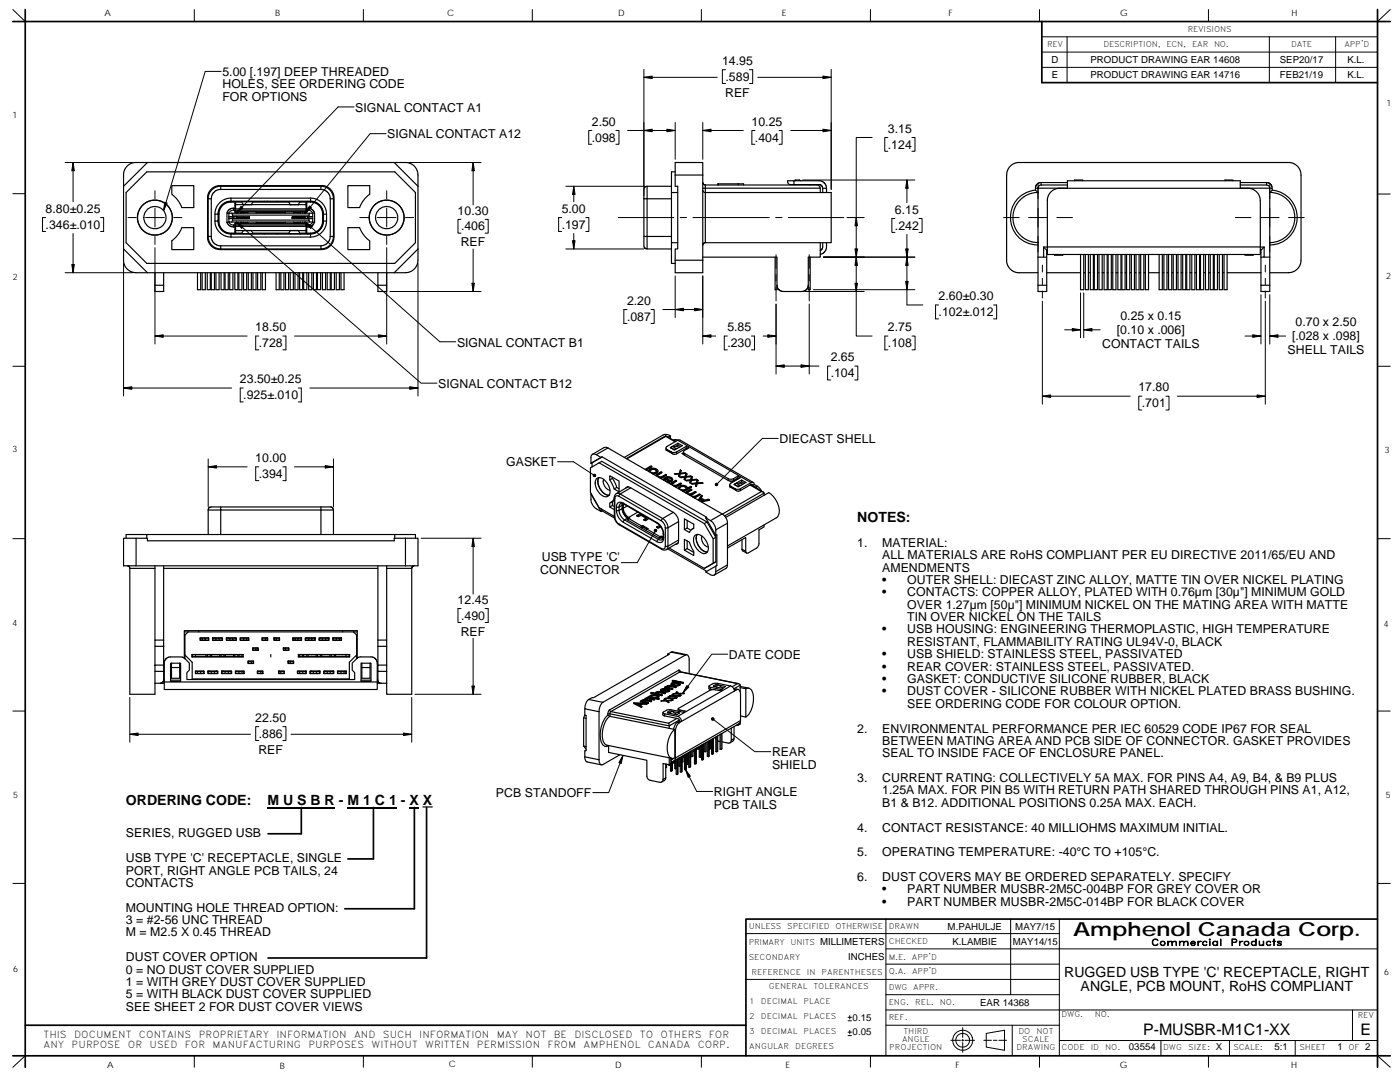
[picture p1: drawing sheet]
<svg xmlns="http://www.w3.org/2000/svg" width="279mm" height="216mm" viewBox="0 0 279 216" stroke-linecap="round" stroke-linejoin="round" font-family="sans-serif">
<defs><g id="words">
<text font-size="3.9" x="214.1" y="186.7">Amphenol Canada Corp.</text>
<g font-size="3.2">
<text x="228.1" y="206.5">P-MUSBR-M1C1-XX</text>
<text x="271.5" y="206.4">E</text>
</g>
<g font-size="2.8">
<text x="171.1" y="104.1">NOTES:</text>
<text x="25.1" y="160.7">ORDERING CODE:</text>
<text x="53.4" y="160.7">M U S B R - M 1 C 1 - X X</text>
<text x="212.4" y="195">RUGGED USB TYPE 'C' RECEPTACLE, RIGHT</text>
<text x="215.7" y="197.8">ANGLE, PCB MOUNT, RoHS COMPLIANT</text>
</g>
<g font-size="2.5">
<text x="44.4" y="15.2">5.00 [.197] DEEP THREADED</text>
<text x="44.4" y="17.7">HOLES, SEE ORDERING CODE</text>
<text x="144.1" y="12.9">14.95</text>
<text x="144.8" y="16.1">.589</text>
<text x="44.4" y="20.1">FOR OPTIONS</text>
<text x="70.9" y="22.3">SIGNAL CONTACT A1</text>
<text x="144.7" y="19.3">REF</text>
<text x="77.3" y="27.6">SIGNAL CONTACT A12</text>
<text x="118.1" y="25.1">2.50</text>
<text x="118.1" y="28.2">.098</text>
<text x="150" y="25.1">10.25</text>
<text x="150.7" y="28.2">.404</text>
<text x="177.2" y="29.6">.124</text>
<text x="177.2" y="26.5">3.15</text>
<text x="9.1" y="45.6">.346±.010</text>
<text x="9.1" y="42.5">8.80±0.25</text>
<text x="91.3" y="42.8">10.30</text>
<text x="92" y="46">.406</text>
<text x="112.1" y="45.6">.197</text>
<text x="112.1" y="42.5">5.00</text>
<text x="178.6" y="42.7">6.15</text>
<text x="178.6" y="45.8">.242</text>
<text x="91.9" y="49.1">REF</text>
<text x="187.3" y="59.9">2.60±0.30</text>
<text x="125.1" y="64">.087</text>
<text x="125.1" y="60.8">2.20</text>
<text x="187.3" y="63.1">.102±.012</text>
<text x="223.6" y="63.9">0.25 x 0.15</text>
<text x="258.6" y="65.1">0.70 x 2.50</text>
<text x="50.9" y="66.1">18.50</text>
<text x="51.6" y="69.3">.728</text>
<text x="91.2" y="69.2">SIGNAL CONTACT B1</text>
<text x="145.2" y="66.1">5.85</text>
<text x="145.2" y="69.3">.230</text>
<text x="177.2" y="69.3">.108</text>
<text x="177.2" y="66.1">2.75</text>
<text x="220" y="69.4">CONTACT TAILS</text>
<text x="222.9" y="66.6">[0.10 x .006]</text>
<text x="257" y="70.6">SHELL TAILS</text>
<text x="257.9" y="67.9">[.028 x .098]</text>
<text x="47.9" y="76.5">23.50±0.25</text>
<text x="87.5" y="77.4">SIGNAL CONTACT B12</text>
<text x="165.8" y="75.3">.104</text>
<text x="165.8" y="72.1">2.65</text>
<text x="48.6" y="79.7">.925±.010</text>
<text x="227.2" y="78.1">17.80</text>
<text x="227.9" y="81.3">.701</text>
<text x="155.6" y="88.4">DIECAST SHELL</text>
<text x="50.9" y="92.2">10.00</text>
<text x="51.6" y="95.4">.394</text>
<text x="101" y="93.1">GASKET</text>
<text x="108.1" y="112">USB TYPE 'C'</text>
<text x="171.1" y="109.1">1.</text>
<text x="176.1" y="109.1">MATERIAL:</text>
<text x="176.1" y="111.6">ALL MATERIALS ARE RoHS COMPLIANT PER EU DIRECTIVE 2011/65/EU AND</text>
<text x="107.8" y="114.4">CONNECTOR</text>
<text x="176.1" y="114.1">AMENDMENTS</text>
<text x="176.1" y="116.5">•</text>
<text x="176.1" y="119">•</text>
<text x="181.1" y="116.5">OUTER SHELL: DIECAST ZINC ALLOY, MATTE TIN OVER NICKEL PLATING</text>
<text x="181.1" y="119">CONTACTS: COPPER ALLOY, PLATED WITH 0.76µm [30µ&quot;] MINIMUM GOLD</text>
<text x="91.3" y="120.5">12.45</text>
<text x="92" y="123.7">.490</text>
<text x="181.1" y="121.5">OVER 1.27µm [50µ&quot;] MINIMUM NICKEL ON THE MATING AREA WITH MATTE</text>
<text x="181.1" y="124">TIN OVER NICKEL ON THE TAILS</text>
<text x="91.9" y="126.8">REF</text>
<text x="145.5" y="131.5">DATE CODE</text>
<text x="176.1" y="126.4">•</text>
<text x="176.1" y="131.4">•</text>
<text x="181.1" y="126.4">USB HOUSING: ENGINEERING THERMOPLASTIC, HIGH TEMPERATURE</text>
<text x="181.1" y="128.9">RESISTANT, FLAMMABILITY RATING UL94V-0, BLACK</text>
<text x="181.1" y="131.4">USB SHIELD: STAINLESS STEEL, PASSIVATED</text>
<text x="176.1" y="133.8">•</text>
<text x="176.1" y="136.3">•</text>
<text x="181.1" y="133.8">REAR COVER: STAINLESS STEEL, PASSIVATED.</text>
<text x="181.1" y="136.3">GASKET: CONDUCTIVE SILICONE RUBBER, BLACK</text>
<text x="176.1" y="138.8">•</text>
<text x="181.1" y="138.8">DUST COVER - SILICONE RUBBER WITH NICKEL PLATED BRASS BUSHING.</text>
<text x="181.1" y="141.2">SEE ORDERING CODE FOR COLOUR OPTION.</text>
<text x="50.9" y="144">22.50</text>
<text x="51.6" y="147.2">.886</text>
<text x="171.1" y="146.2">2.</text>
<text x="176.1" y="146.2">ENVIRONMENTAL PERFORMANCE PER IEC 60529 CODE IP67 FOR SEAL</text>
<text x="176.1" y="148.6">BETWEEN MATING AREA AND PCB SIDE OF CONNECTOR. GASKET PROVIDES</text>
<text x="51.6" y="150.4">REF</text>
<text x="154.1" y="150.9">REAR</text>
<text x="154.1" y="153.4">SHIELD</text>
<text x="176.1" y="151.1">SEAL TO INSIDE FACE OF ENCLOSURE PANEL.</text>
<text x="99" y="159.1">PCB STANDOFF</text>
<text x="142.5" y="158.9">RIGHT ANGLE</text>
<text x="142.5" y="161.4">PCB TAILS</text>
<text x="171.1" y="156">3.</text>
<text x="176.1" y="156">CURRENT RATING: COLLECTIVELY 5A MAX. FOR PINS A4, A9, B4, &amp; B9 PLUS</text>
<text x="176.1" y="158.5">1.25A MAX. FOR PIN B5 WITH RETURN PATH SHARED THROUGH PINS A1, A12,</text>
<text x="176.1" y="161">B1 &amp; B12. ADDITIONAL POSITIONS 0.25A MAX. EACH.</text>
<text x="25.1" y="167.1">SERIES, RUGGED USB</text>
<text x="171.1" y="165.9">4.</text>
<text x="176.1" y="165.9">CONTACT RESISTANCE: 40 MILLIOHMS MAXIMUM INITIAL.</text>
<text x="25.1" y="172">USB TYPE 'C' RECEPTACLE, SINGLE</text>
<text x="171.1" y="170.9">5.</text>
<text x="176.1" y="170.9">OPERATING TEMPERATURE: -40°C TO +105°C.</text>
<text x="25.1" y="174.5">PORT, RIGHT ANGLE PCB TAILS, 24</text>
<text x="25.1" y="177">CONTACTS</text>
<text x="171.1" y="175.8">6.</text>
<text x="176.1" y="175.8">DUST COVERS MAY BE ORDERED SEPARATELY. SPECIFY</text>
<text x="176.1" y="178.3">•</text>
<text x="181.1" y="178.3">PART NUMBER MUSBR-2M5C-004BP FOR GREY COVER OR</text>
<text x="25.1" y="181.9">MOUNTING HOLE THREAD OPTION:</text>
<text x="25.1" y="184.4">3 = #2-56 UNC THREAD</text>
<text x="176.1" y="180.7">•</text>
<text x="181.1" y="180.7">PART NUMBER MUSBR-2M5C-014BP FOR BLACK COVER</text>
<text x="25.1" y="186.9">M = M2.5 X 0.45 THREAD</text>
<text x="25.1" y="191.8">DUST COVER OPTION</text>
<text x="25.1" y="194.3">0 = NO DUST COVER SUPPLIED</text>
<text x="25.1" y="196.7">1 = WITH GREY DUST COVER SUPPLIED</text>
<text x="25.1" y="199.2">5 = WITH BLACK DUST COVER SUPPLIED</text>
<text x="25.1" y="201.7">SEE SHEET 2 FOR DUST COVER VIEWS</text>
</g>
<g font-size="1.9">
<text x="209.9" y="12.6">D</text>
<text x="209.9" y="15.7">E</text>
<text x="217.6" y="12.6">PRODUCT DRAWING EAR 14608</text>
<text x="217.6" y="15.7">PRODUCT DRAWING EAR 14716</text>
<text x="255.4" y="12.6">SEP20/17</text>
<text x="255.4" y="15.7">FEB21/19</text>
<text x="268.9" y="12.6">K.L.</text>
<text x="268.9" y="15.7">K.L.</text>
<text x="189.1" y="185.5">M.PAHULJE</text>
<text x="202.6" y="185.5">MAY7/15</text>
<text x="163.7" y="188.6">MILLIMETERS</text>
<text x="169.3" y="191.5">INCHES</text>
<text x="190.1" y="188.5">K.LAMBIE</text>
<text x="202.1" y="188.5">MAY14/15</text>
<text x="170.2" y="203.7">0.15</text>
<text x="195.6" y="200.7">EAR 14368</text>
<text x="8.7" y="207.2">THIS</text>
<text x="8.7" y="209.1">ANY</text>
<text x="14.3" y="209.1">PURPOSE</text>
<text x="14.8" y="207.2">DOCUMENT</text>
<text x="25.5" y="209.1">OR</text>
<text x="27.7" y="207.2">CONTAINS</text>
<text x="29.8" y="209.1">USED</text>
<text x="36.9" y="209.1">FOR</text>
<text x="39.6" y="207.2">PROPRIETARY</text>
<text x="42.4" y="209.1">MANUFACTURING</text>
<text x="55.2" y="207.2">INFORMATION</text>
<text x="61.5" y="209.1">PURPOSES</text>
<text x="70.7" y="207.2">AND</text>
<text x="74.1" y="209.1">WITHOUT</text>
<text x="76.4" y="207.2">SUCH</text>
<text x="83.7" y="207.2">INFORMATION</text>
<text x="84.8" y="209.1">WRITTEN</text>
<text x="95.2" y="209.1">PERMISSION</text>
<text x="99.1" y="207.2">MAY</text>
<text x="104.9" y="207.2">NOT</text>
<text x="109.3" y="209.1">FROM</text>
<text x="110.5" y="207.2">BE</text>
<text x="114.6" y="207.2">DISCLOSED</text>
<text x="116.5" y="209.1">AMPHENOL</text>
<text x="127.7" y="207.2">TO</text>
<text x="129.3" y="209.1">CANADA</text>
<text x="131.8" y="207.2">OTHERS</text>
<text x="139.2" y="209.1">CORP.</text>
<text x="141.5" y="207.2">FOR</text>
<text x="170.2" y="206.6">0.05</text>
<text x="225.3" y="209.6">03554</text>
<text x="242.7" y="209.6">X</text>
<text x="254.4" y="209.6">5:1</text>
<text x="266.9" y="209.6">1</text>
<text x="272.5" y="209.6">2</text>
</g>
<g font-size="1.8">
<text x="20.9" y="3.2">A</text>
<text x="54.9" y="3.2">B</text>
<text x="89.3" y="3.2">C</text>
<text x="123.4" y="3.2">D</text>
<text x="156.1" y="3.2">E</text>
<text x="189.3" y="3.2">F</text>
<text x="223.5" y="3.2">G</text>
<text x="257.7" y="3.2">H</text>
<text x="2.5" y="23.5">1</text>
<text x="276.7" y="21.1">1</text>
<text x="2.6" y="55.9">2</text>
<text x="276.6" y="55.8">2</text>
<text x="2.5" y="90.3">3</text>
<text x="276.4" y="90.4">3</text>
<text x="2.5" y="125">4</text>
<text x="276.2" y="125.1">4</text>
<text x="2.6" y="159.2">5</text>
<text x="276.6" y="159.3">5</text>
<text x="229.7" y="188.7">Commercial</text>
<text x="245.6" y="188.7">Products</text>
<text x="2.6" y="194">6</text>
<text x="276.3" y="194.5">6</text>
<text x="21.4" y="213">A</text>
<text x="55.9" y="213.3">B</text>
<text x="89.6" y="212.9">C</text>
<text x="122.7" y="213.1">D</text>
<text x="156.8" y="213.1">E</text>
<text x="190.7" y="213.1">F</text>
<text x="223.5" y="213.1">G</text>
<text x="257.7" y="213.1">H</text>
</g>
<g font-size="1.6">
<text x="209" y="9.3">REV</text>
<text x="220.2" y="9.3">DESCRIPTION,</text>
<text x="232.8" y="9.3">ECN,</text>
<text x="237" y="6.4">REVISIONS</text>
<text x="237.9" y="9.3">EAR</text>
<text x="242.3" y="9.3">NO.</text>
<text x="257.7" y="9.3">DATE</text>
<text x="268.3" y="9.3">APP'D</text>
<text x="149.5" y="185.4">UNLESS</text>
<text x="157.1" y="185.4">SPECIFIED</text>
<text x="166.7" y="185.4">OTHERWISE</text>
<text x="177.4" y="185.4">DRAWN</text>
<text x="149.4" y="188.5">PRIMARY</text>
<text x="149.4" y="191.5">SECONDARY</text>
<text x="157.8" y="188.5">UNITS</text>
<text x="177.4" y="191.5">M.E.</text>
<text x="177.4" y="188.3">CHECKED</text>
<text x="182" y="191.5">APP'D</text>
<text x="150" y="194.6">REFERENCE</text>
<text x="153.4" y="197.3">GENERAL</text>
<text x="161" y="194.6">IN</text>
<text x="162.3" y="197.3">TOLERANCES</text>
<text x="164" y="194.6">PARENTHESES</text>
<text x="177.4" y="197.5">DWG</text>
<text x="177.4" y="194.4">Q.A.</text>
<text x="182" y="194.4">APP'D</text>
<text x="182.3" y="197.5">APPR.</text>
<text x="149.5" y="200.3">1</text>
<text x="149.5" y="203.3">2</text>
<text x="151.9" y="200.3">DECIMAL</text>
<text x="151.9" y="203.3">DECIMAL</text>
<text x="160.4" y="200.3">PLACE</text>
<text x="160.4" y="203.3">PLACES</text>
<text x="177.4" y="203.6">REF.</text>
<text x="177.4" y="200.6">ENG.</text>
<text x="182.6" y="200.6">REL.</text>
<text x="187.6" y="200.6">NO.</text>
<text x="211.9" y="203">DWG.</text>
<text x="218.5" y="203">NO.</text>
<text x="271" y="203">REV</text>
<text x="149.5" y="209.3">ANGULAR</text>
<text x="149.5" y="206.3">3</text>
<text x="151.9" y="206.3">DECIMAL</text>
<text x="158.7" y="209.3">DEGREES</text>
<text x="160.4" y="206.3">PLACES</text>
<text x="177.5" y="209.5">PROJECTION</text>
<text x="180" y="207.9">ANGLE</text>
<text x="180.3" y="206.4">THIRD</text>
<text x="202.8" y="209.6">DRAWING</text>
<text x="203.2" y="206.4">DO</text>
<text x="204" y="208">SCALE</text>
<text x="206.8" y="206.4">NOT</text>
<text x="211.8" y="209.6">CODE</text>
<text x="217.7" y="209.6">ID</text>
<text x="220.6" y="209.6">NO.</text>
<text x="232.1" y="209.6">DWG</text>
<text x="237.1" y="209.6">SIZE:</text>
<text x="246.1" y="209.6">SCALE:</text>
<text x="259.4" y="209.6">SHEET</text>
<text x="269.1" y="209.6">OF</text>
</g>
</g></defs>
<g fill="none" stroke="#000" stroke-width=".2">
<path d="M2.6 1.9l2.4 2.4M38.8 1.9v2.4M44.1 14.2h-3.1l-8.4 27.8M72.5 1.9v2.4M106.2 1.9v2.4M128.5 13.8v25.2M128.5 15.4h14.7M140 1.9v2.4M144.8 13.9h-.6v2.8h.6M149.6 13.9h.6v2.8h-.6M151.2 15.4h14.7M165.9 13.8v24"/>
<path d="M173.7 1.9v2.4M207.5 1.9v2.4M207.9 7.3h67M207.9 10.4h67M207.9 13.4h67M213 7.3v9.2M241.2 1.9v2.4M253.3 7.3v9.2M266.6 7.3v9.2M277.5 1.9l-2.6 2.4M2.6 38.7h2.4M13 32.4h13.5"/>
<path d="M14.6 32.4v7.9M30.9 38.1v1.6M70.7 21.3h-3.2l-20.4 21.2M77 26.7h-3.1l-13 15.8M77.2 38.1v1.6M81.6 32.4h14.4M94.4 32.4v8.5M112.9 37.2h15.6M114.5 37.2v3.1M118.1 26h-.6v2.8h.6M122.9 26h.6v2.8h-.6M125.2 26h9.5"/>
<path d="M134.7 24.4v7.4M140.3 24.4v7.4M140.3 26h8M150.7 26h-.6v2.8h.6M155.5 26h.6v2.8h-.6M157.8 26h8.1M160.2 35.9h22.4M174.1 27.4h-3.2v39.7h3.2M177.2 27.4h-.6v2.8h.6M181 35.9v4.5M182 27.4h.6v2.8h-.6M207.2 36.6v3.1"/>
<path d="M253.4 36.6v3.1M274.9 38.7h2.6M9.1 43.4h-.6v2.8h.6M13 54.4h13.5M14.6 46.6v7.8M20.1 43.4h.6v2.8h-.6M24.7 52.6v26.4M25.5 43.4h1.7M29 43.4h3.8M30.9 47.2v1.6M30.9 49.4v19.2M30.9 41.6v3.7"/>
<path d="M34.7 43.4h1.6M47.1 44.3l36.9 32.2h3.2M60.9 44.3l26.9 23.9h3.2M71.8 43.4h1.6M75.3 43.4h3.7M77.2 47.2v1.6M77.2 49.4v19.2M77.2 41.6v3.7M77.8 58.2h18.2M80.9 43.4h1.6M83.4 52.6v26.4M92 43.8h-.6v2.7h.6"/>
<path d="M94.4 49.7v8.5M96.8 43.8h.6v2.7h-.6M112.1 43.4h-.6v2.8h.6M112.9 49.7h15.6M114.5 46.6v3.1M116.9 43.4h.6v2.8h-.6M123.4 43.4h11.1M134.7 55.1v8.3M135.7 43.4h1.3M138.3 43.4h15.2M140.3 55.1v13.5M154.8 43.4h1.3"/>
<path d="M154.9 50.8v2.7M154.9 54.8v1.3M154.9 57.3v2.7M157.3 43.4h11.1M160.7 58.2h11.8M161.5 50.8v2.7M161.5 54.8v1.2M161.5 57.3v2.7M162.3 57.8h20.3M164.3 51.3h18.3M169 43.4h3.5M178.6 43.6h-.6v2.8h.6"/>
<path d="M181 46.8v14.1h3.2M183.4 43.6h.6v2.8h-.6M200.3 43.4h3.1M205.3 43.4h3.7M207.2 41.6v3.7M207.2 47.2v3.1M208 52.9v1.4M208 55.5v1.3M208 58.1v1.4M210.9 43.4h3.1M215.6 58.4v9M216.3 58.4v9"/>
<path d="M246.5 43.4h3.2M251.5 43.4h3.8M251.7 58.8v9.8M252.5 52.9v1.4M252.5 55.5v1.3M252.5 58.1v1.4M253.4 41.6v3.7M253.4 47.2v3.1M253.4 58.8v9.8M257.2 43.4h3.1M2.6 73.1h2.4M24.7 77.4h21.5"/>
<path d="M30.9 67.1h18.4M48.6 77.4h-.7v2.8h.7M51.6 67.1h-.6v2.7h.6M56.5 67.1h.6v2.7h-.6M58.8 67.1h18.4M59.5 77.4h.6v2.8h-.6M61.8 77.4h21.6M125.1 61.8h-.6v2.7h.6M129.9 61.8h.7v2.7h-.7M132.3 61.8h8M140.3 67.1h2.5M145.2 67.1h-.7v2.7h.7"/>
<path d="M150 67.1h.6v2.7h-.6M152.3 67.1h2.6M154.9 73h8.5M154.9 60.7v13.9M161.5 60.7v13.9M165.8 73h-.6v2.8h.6M170.6 73h.6v2.8h-.6M177.2 67.1h-.6v2.7h.6M182 67.1h.6v2.7h-.6M187.3 60.9h-.6v2.7h.6M198.3 60.9h.6v2.7h-.6M208 60.1v20.5"/>
<path d="M208 79.1h17.6M212.5 65.8h3.1M216.3 65.8h3.3M227.9 79.1h-.6v2.7h.6M232.7 79.1h.6v2.7h-.6M235 79.1h17.5M248.5 67.1h3.2M252.5 60.1v20.5M253.4 67.1h3.2M274.9 73.1h2.6M41.6 93.2h7.7M41.6 91.6v9.5"/>
<path d="M51.6 93.2h-.6v2.7h.6M56.5 93.2h.6v2.7h-.6M58.8 93.2h7.7M66.5 91.6v9.5M111.3 92.1h3.1l4.2 2.8M155.3 87.5h-3.2l-9.1 9.2M2.6 107.5h2.4M84.1 107.4h11.9M94.4 107.4v11.2M130.8 105.9l-3.6 6.4h-3.2M274.9 107.5h2.6M25.9 139.2v8.9"/>
<path d="M82.2 139.2v8.9M82.8 138.5h13.2M92 121.4h-.6v2.8h.6M94.4 127.4v11.1M96.8 121.4h.6v2.8h-.6M145.2 130.5h-3.2l-5.7 7.8M2.6 141.9h2.4M25.9 146.5h24.1M51.6 145h-.6v2.8h.6M56.5 145h.6v2.8h-.6M58.1 146.5h24.1M124.3 150.7l-2.8 7.5h-3.2"/>
<path d="M136.8 153.5l2.2 4.4h3.2M142.3 143.5l8.3 6.5h3.2M274.9 141.9h2.6M2.6 176.3h2.4M274.9 176.3h2.6M148.9 186.3h62.5M148.9 195.4h62.5M176.8 183.4v27.3M176.8 198.5h34.6M176.8 192.4h34.6M176.8 189.3h98.1M201.7 183.4v15.1"/>
<path d="M211.4 183.4v27.3M5 210.7l-2.4 2.3M38.8 210.7v2.3M72.5 210.7v2.3M106.2 210.7v2.3M140 210.7v2.3M169.2 203.7h.7M169.2 203h.7M169.2 206.7h.7M169.2 206h.7M169.6 202.6v.7M169.6 205.6v.7"/>
<path d="M173.7 210.7v2.3M176.8 204.6h34.6M176.8 201.5h98.1M189.8 207.6h1.9M191.9 207.6h.4M192.1 207.4v.4M192.1 208v2M192.1 205.1v1.9M192.6 207.6h1.9M196.8 206.2l3.7-.6v4l-3.7-.7zM197.9 207.6h-1.6M198.2 207.6h.8"/>
<path d="M199.3 207.6h1.6M202 204.6v6.1M207.5 210.7v2.3M211.4 207.6h63.5M231.7 207.6v3.1M241.2 210.7v2.3M245.4 207.6v3.1M258.5 207.6v3.1M269.9 201.5v6.1M274.9 210.7l2.6 2.3"/>
<circle cx="192.1" cy="207.6" r="1.38"/>
<circle cx="192.1" cy="207.6" r="2"/>
</g>
<path d="M2.6 4.3h274.9M5 1.9v211.1M207.9 4.3v12.2h67M274.9 1.9v211.1M60.1 161.1v5.3h-6.6M74.5 161.1v10.3h-5.1M82.7 161.1v20.2h-13.9M85.1 161.1v30.1h-31.6M274.9 183.4h-126v27.3M2.6 210.7h274.9M5 204.6h143.9" fill="none" stroke="#000" stroke-width=".34"/>
<g fill="none" stroke="#000" stroke-width=".23">
<path d="M29.3 34.3h49.5l4.1 4.1v10l-4.1 4.2h-49.5l-4.1-4.2v-10zM29.4 32.4l-4.7 4.8M41.6 39.7v7.5h.6M42.1 37.8l.8-.6 .7-.2h20.9l.5 .1 .6 .3 .6 .7 .5 1.1-.1 8.4-.1 .7-.4 .6-.6 .5-.6 .3-.7 .1h-20.6l-.7-.2-.5-.4-.6-.5-.4-1.1v-8.4l.2-.6zM44 37.2h20.1M44 37.8h20.1M44 37.2v.6M44 37.2l-.8 .1-.7 .4-.5 .6-.4 .9v.5h.6v7.5M44 37.8l-.7 .2-.6 .4-.4 .6-.1 .7M46.1 39.5v.7M46.1 39.5h15.9M46.1 39.5l-1.2 .3-.9 .5-.8 1.1-.3 1.3"/>
<path d="M62 39.5v.7M62 39.5l1.3 .3 1.1 .8 .5 .9 .3 1.2M64.1 37.2v.6M64.1 37.2l.9 .1 .9 .7 .5 .7 .1 1M64.1 37.8l.7 .2 .6 .3 .3 .6 .2 .8M65.9 39.7h.6v7.5h-.6M65.9 39.7v7.5M73.8 38.8a5.7 5.7 0 0 0-2 2.6h-2.4v-4.4h4.4v1.8M78.7 32.4l4.7 4.8M128.5 39.7v7.5h.6v-7.5h4.9M128.6 37.4l.5-.2v2.5h-.6v-2.1zM129.1 37.2h4.9"/>
<path d="M134.7 34.3h-.7v4.1M134.7 34.9v2.3h.6v12.5h-.6v2.2M134.7 34.9h5.6M135.3 38.4h-1.3v10M140.3 34.9v-2.5h-5.6v2.5M140.3 34.9v17M140.3 38l.1 .3 .4 .1M140.3 37.5h.5M140.3 36.4l.1 .3 .4 .2M140.8 38.4v10l-.4 .2-.1 .3M140.8 38.4h25.1v2v8h-25.1M140.8 36.9v.6"/>
<path d="M140.8 36.9h22.3a.64 .64 0 0 1 .6 .6h-22.9M140.8 37.5v.9M143.3 36.9v-.2h5.1v.2M143.4 36.7v.2M147.3 36.7v.2M157.2 36.1h1.3v.7a.89 .89 0 0 1-1.3-.7zM158.5 36.1h5.3l.9 .6 .3 .9M158.5 36.8h5.1l.4 .3 .2 .5M158.7 36.8v.1M159.9 36.1l-.3-.2h-.9v.2M161.5 36.8l.2 .1M163.7 37.5v.9"/>
<path d="M164.2 37.6v.8M164.2 37.6h.8M165 37.6v.8M200.9 34.9v17.3l.1 .6 .7 .9 1.1 .7h4.4M200.9 34.9l.2-.9 .5-.8 .8-.6 .7-.2h54.4l.4 .1 .6 .3 .6 .6 .4 .6 .1 .6v17.8l-.6 1.2-1.1 .7-.7 .1h-3.8M206.6 37.9a5.5 5.5 0 0 0-4.9 5.8 5.5 5.5 0 0 0 5.5 5.2M206.7 37.5v.5l.5 .4v-.9M206.7 37.5h.5M207.2 37.5h46.2M207.8 36.4h5.2M207.8 36.9l-.4 .2-.2 .4M207.8 36.9h5.2"/>
<path d="M207.8 36.4v.5M207.8 36.4l-.7 .3-.4 .4v.4M211.5 37.6l-.8 .1-.6 .3-.7 .7-.3 .7-.1 9.9h-.7M213 37.6v-1.5h34.5v1.5M214.5 36.1v-.2h1.6v.2M244.5 36.1v-.2h1.6v.2M247.5 36.4h5.3M247.5 36.9h5.3M249 37.6l.8 .1 .8 .4 .5 .6 .4 .9v9.7M252.8 36.9a.64 .64 0 0 1 .6 .6M252.8 36.9v-.5l.5 .2 .4 .4 .2 .5M253.4 37.5v19.4"/>
<path d="M253.4 37.5h.5v.5M24.7 49.7l4.7 4.7M27.2 54.4l-1-.2-.8-.5-.6-.8-.1-.7v-17.6l.1-.6 .4-.6 .6-.6 .6-.3 .4-.1h54.4l.7 .2 .6 .4 .5 .5 .3 .6 .1 .8v17.3l-.2 .7-.3 .6-.6 .5-.6 .3-.8 .1h-53.7M30.9 56.9v1.3h1.8v-1.3M30.9 54.4v2.5M32.7 54.4v2.5h-1.8M36.3 41.4a5.6 5.6 0 0 0-2-2.6v-1.8h4.4v4.4h-2.4M36.3 45.4h2.4v4.4h-4.4v-1.8a5.8 5.8 0 0 0 2-2.6zM40 54.4v3.4h-.6v-3.4M40.3 54.4v3.4h.7v-3.4M41.4 54.4v3.4h.6v-3.4M41.6 47.2l.1 .9 .6 .9 .8 .5 .9 .2"/>
<path d="M42.2 47.2l.1 .7 .5 .7 .5 .3 .7 .1M42.8 54.4v3.4h-.6v-3.4M42.9 44.1l.3 1.3 .7 1 .9 .6 1.3 .3M42.9 42.7v1.4M43.1 54.4v3.4h.6v-3.4M43.5 42.7v1.4h-.6M43.5 44.1l.2 1 .6 .9 .8 .5 1 .2M43.5 42.7h.1M43.5 44.1h.1M44 49v.7M44 49h20.1M44.1 54.4v3.4h.6v-3.4"/>
<path d="M45.3 44.4a.53 .53 0 0 1 .7 .3l.6 .2M45.3 44.3l.5 .8 .8 .2M45.6 54.4v3.4h-.7v-3.4M45.7 42.5h.6M45.7 42.5v.7M45.7 43.2h.8M45.7 43.2v.4h.8M45.7 42.5h-.4v1.9M45.8 54.4v3.4h.7v-3.4M46.1 40.2h-.7l-.9 .5-.8 1-.2 1h-.6M46.1 46.7v.6M46.1 40.2h15.9"/>
<path d="M46.1 46.7h15.9M46.1 47.3h15.9M46.1 40.2h.6M46.1 40.2l-1 .2-.7 .5-.5 .6-.3 .9v2l.4 1.1 .9 .8 1.2 .3M46.1 46.6h9.2M46.1 40.2h.1M46.1 46.6v.1M46.3 42.5l.1 .4M46.3 42.5h15.5l-.1 .4M46.4 42.9h15.3M46.4 43.9v-.3h-.7v.7h.6M46.4 43.9h15.3l.1 .4h-15.5"/>
<path d="M46.4 42.9v.3M46.4 43.9l-.1 .4M46.5 43.6h.2M46.5 43.2h.2M46.5 43.2v.4M46.6 44.9h.4M46.6 41.5l-.8 .2-.5 .8M46.6 45.3h.3M46.6 41.9v-.3h.3v.3h14.3M46.6 44.9v.4M46.7 40.2h6.1M46.7 46.6v.1"/>
<path d="M46.7 43.2h3.1v.2h-2.4M46.7 43.6h.6M46.7 43.2v.4M46.9 54.4v3.4h.6v-3.4M46.9 42.2h14.3M46.9 44.7h14.2v-.1h-14.1v.3M46.9 41.6v-1.3l-1.6 .1-.7 .4-.5 .5-.3 .7-.1 .7 .1 2.1 .3 .7 .5 .5 1.1 .5h1.2v-1.2M46.9 40.6h.1M46.9 46.3h.1M46.9 45.8h.1M46.9 41.1h.1M47 45.2h14.1"/>
<path d="M47 41.7v.6h14.1v-.6M47 44.9v.3M47 46v.5h1.3M47 40.8v.9M47 45.2v.8M47 41.7h14.1M47 46h14.1M47.2 43.2v.4M47.3 43.2l.1 .2M47.3 42.4h-.4v-.5h-.3l-.6 .2-.3 .4M47.3 44.3v.1h-.4v.9M47.3 42.3v.2"/>
<path d="M47.3 44.4v.2M47.4 43.5l-.1 .1M47.4 43.5h2.4v.1h-2.5M47.4 43.4v.1M47.6 42.3v.2M47.6 44.3v.3M48 42.3v.2M48 44.3v.3M48.1 42.3l.1 .1M48.2 44.4h.4M48.2 42.4h.4M48.2 42.4v.1"/>
<path d="M48.2 44.3v.1M48.2 44.4l-.1 .2M48.2 40.2h2.3l-.3 .6h-1.7zM48.3 40.3h-1.3v.5M48.3 54.4v3.4h-.6v-3.4M48.5 46l-.3 .6h2.3l-.3-.6M48.6 46h-.1M48.6 42.4h.8M48.6 42.4v.1M48.6 54.4v3.4h.6v-3.4M48.6 44.3v.1h.8M49.4 44.3v.3"/>
<path d="M49.4 42.3v.2M49.6 54.4v3.4h.6v-3.4M49.8 43.4v.1M50.2 40.8h-3.2M50.2 46h.1M50.2 40.8h10.9M50.4 46.5h7.2M50.4 40.3h7.2M50.5 54.4v3.4h.6v-3.4M51.1 44.3v.1h5.8M51.1 42.4h5.8M51.1 42.3v.2"/>
<path d="M51.1 44.4v.2M51.4 54.4v3.4h.6v-3.4M52.3 54.4v3.4h.7v-3.4M52.8 46.6v.1M53.3 40.2h-.5M53.4 40.2h.1M55.3 40.2h.1M55.3 40.2h-2M55.7 54.4v3.4h-.6v-3.4M56 54.4v3.4h.7v-3.4M56.9 44.3v.3M56.9 42.3v.2"/>
<path d="M57 54.4v3.4h.6v-3.4M57.6 40.2h2.3l-.4 .7h-1.6zM57.9 46h.1M58.3 43.4v.2h3.1M58.3 43.5h2.4M58.3 43.2h2.5l-.1 .2h-2.4zM58.5 54.4v3.4h-.6v-3.4M58.6 42.4h.9M58.6 44.3v.1h.9l-.1-.1M58.6 42.3v.2M58.6 44.4v.2M59.5 54.4v3.4h-.6v-3.4"/>
<path d="M59.5 42.4l-.1 .1M59.5 42.4h.4M59.5 44.4h.4M59.5 46h.1M59.5 46l.4 .6h-2.3l.3-.6M59.8 54.4v3.4h.6v-3.4M59.8 40.3h1.3v.5M59.9 42.4v.1M59.9 44.3v.1M59.9 44.4l.1 .2M60 42.3l-.1 .1M60 42.3v.2"/>
<path d="M60 44.3v.3M60.4 42.3v.2M60.4 44.3v.3M60.6 54.4v3.4h.6v-3.4M60.7 43.5l.1 .1M60.7 43.4v.1M60.8 44.3v.1h.4v.9h.3M60.8 42.3v.2M60.8 44.4v.2M60.8 43.2h.6M60.9 43.2v.4M61.1 46v.5h-1.3"/>
<path d="M61.1 40.8v.9M61.1 45.2v.8M61.1 40.6h.1M61.1 46.3h.1M61.1 45.8h.1M61.1 41.1h.1M61.2 41.9a1.32 1.32 0 0 1 1.3 .6h.3v1.9M61.2 41.9v.5h-.4M61.2 41.6v.3M61.2 41.6v-1.3h1.2l1.1 .5 .4 .5 .4 .7 .1 2.1M61.2 44.7h-.1v.2h-14.1M61.2 41.6h.3"/>
<path d="M61.4 43.6h.2M61.4 43.2h.2M61.4 43.2v.4M61.4 40.2h-6.1M61.4 46.6v.1M61.4 46.6l-6.1 .1M61.4 40.2h.6M61.4 46.6h.6M61.5 44.9h-.4v.3M61.5 44.9l.7-.3a.4 .4 0 0 1 .6-.2l-.6 .7-.7 .2M61.5 41.6v.3M61.5 41.6l.7 .2 .6 .7"/>
<path d="M61.5 44.9v.4M61.6 43.6h.8M61.6 43.2h.8v.4M61.6 43.2v.4M61.7 43.6v.3M61.8 42.5h.6v.7h-.7v-.3M62 40.2l1 .1 .6 .4 .7 1 .3 1h.6M62 46.7v.6M62 40.2l.9 .2 .9 .6 .5 .7 .2 1M62 40.2h.1M62 46.6v.1M62.2 54.4v3.4h-.6v-3.4"/>
<path d="M62.4 43.6v.7h-.6M62.5 54.4v3.4h.7v-3.4M63.4 54.4v3.4h.6v-3.4M64.1 49v.7h-20.1M64.4 44.1l-.1 .7-.4 .7-.4 .5-.7 .4-1.6 .1v-1.2M64.5 44.1l-.2 1-.5 .7-.9 .6-.9 .2M64.5 42.7v1.4M64.5 42.7h.1M64.5 44.1h.1M64.5 44.1l-.2 1-.4 .8-.9 .6-1 .2M64.6 42.7v1.4M64.6 44.1h.6"/>
<path d="M65 54.4v3.4h-.7v-3.4M65.2 44.1l-.3 1.3-.8 1.1-.9 .6-1.2 .2M65.2 42.7v1.4M65.3 54.4v3.4h.6v-3.4M65.9 47.2l-.1 .6-.4 .6-.6 .5-.7 .1M66.5 47.2l-.1 .9-.7 .9-.7 .5-.9 .2M66.7 54.4v3.4h-.6v-3.4M67.7 54.4v3.4h-.6v-3.4M68.1 54.4v3.4h.6v-3.4M69.4 45.4h2.4a5.8 5.8 0 0 0 2 2.7v1.7h-4.4zM75.4 56.9v1.3h1.8v-1.3M75.4 54.4v2.5"/>
<path d="M77.2 54.4v2.5h-1.8M83.4 49.7l-4.7 4.7M128.5 47.2v2l.2 .3 .4 .2v-2.5h4.9M129.1 49.7h4.9M134.7 51.9h5.6M135.3 48.4h-1.3v4.2h.7M140.3 51.9v2.5h-5.6v-2.5M140.3 51.3h14.8v5.6M154.7 51.3v6.5h.4v-.9M155.1 56.9v.5l.4 .4 .8 .3M161.3 56.9l-.3 .8-.6 .4-4.1 .1M163.7 48.4v2.9h-2.4v6.5h.4v-6.5"/>
<path d="M164.2 48.4v1l-.5 .6M165 48.4l-.1 1.1-.1 .5-.5 .5-.6 .3M207.2 48.4l-1-.1-1-.3a5 5 0 0 1-3-4.4 4.8 4.8 0 0 1 .8-2.9l1.3-1.4a4.6 4.6 0 0 1 2.9-.9v18.5M207.2 51.3h1.1M207.2 56.9h1.7v1.3h-1.7zM208.3 49.3l.6 .6M208.3 49.3v2M208.9 54.4h6.7M208.9 50.4h.1M208.9 49.9v1.4h-.6M208.9 49.9h.1M208.9 51.3v5.6"/>
<path d="M209 49.3h42.5v1.5h-42.5zM210.5 50.8v.1h1.6v-.1M215.6 50.8v7h.7v-7M216.3 54.4h.3M217.2 54.4h.4M217.2 50.8v7h-.6v-7M218.2 54.4h.2M218.2 50.8v7h-.6v-7M218.4 50.8v7h.6v-7M219 54.4h.3M220 54.4h.3M220 50.8v7h-.7v-7"/>
<path d="M221 54.4h.1M221 50.8v7h-.7v-7M221.1 50.8v7h.7v-7M221.8 54.4h.3M222.7 54.4h.4M222.7 50.8v7h-.6v-7M223.7 54.4h.2M223.7 50.8v7h-.6v-7M223.9 50.8v7h.6v-7M224.5 54.4h.3M224.8 50.8v7h.7v-7M225.5 54.4h.3"/>
<path d="M226.4 54.4h.3M226.4 50.8v7h-.6v-7M226.7 50.8v7h.6v-7M227.3 54.4h.3M227.6 50.8v7h.7v-7M228.3 54.4h.3M229.2 50.8v7h-.6v-7M229.2 54.4h2.1M231.3 50.8v7h.7v-7M232 54.4h.3M232.3 50.8v7h.6v-7M232.9 54.4h.3"/>
<path d="M233.2 50.8v7h.6v-7M233.8 54.4h.3M234.1 50.8v7h.7v-7M234.8 54.4h.3M235.1 50.8v7h.6v-7M235.7 54.4h.3M236.6 50.8v7h-.6v-7M236.6 54.4h.2M237.5 50.8v7h-.7v-7M237.5 54.4h.3M237.8 50.8v7h.7v-7M238.5 54.4h.3"/>
<path d="M239.4 50.8v7h-.6v-7M239.4 54.4h.2M240.2 50.8v7h-.6v-7M240.2 54.4h.4M240.6 50.8v7h.6v-7M241.2 54.4h.3M242.1 50.8v7h-.6v-7M242.1 54.4h.2M243 50.8v7h-.7v-7M243 54.4h.3M243.3 50.8v7h.7v-7M244 54.4h.3"/>
<path d="M244.9 50.8v7h-.6v-7M244.9 54.4h6.8M248.5 50.8v.1h1.6v-.1M251.5 49.3h.8M251.5 50.4h.2M251.5 49.9h.2M251.7 49.9v7M251.7 56.9v1.3h1.7v-1.3M251.7 56.9h1.7M252.3 51.3h1.1M252.3 49.3l-.6 .6M252.3 49.3v2h-.6"/>
<path d="M253.4 48.4a5 5 0 0 0 5-5 5 5 0 0 0-5-5l.5-.4a5.5 5.5 0 0 1 5 5.7 5.5 5.5 0 0 1-5.5 5.2M117.9 98.6a2.92 2.92 0 0 0 2.1 3.5M117.9 92.5l.3-.2v.9M118 98.5l2 3.6M119 90.7l1 .6 .2-.1M119 90.7a.65 .65 0 0 0-.7-.1 .65 .65 0 0 0-.4 .7v1.2M119.2 95.4a1.97 1.97 0 0 1 2.2 1.4 1.56 1.56 0 0 1-.3 2.3 2.7 2.7 0 0 1-2.2-3.4zM119.5 95.3a2.49 2.49 0 0 0 .9 3.1l.5 .3 .6 .1M119.5 95.3a2.63 2.63 0 0 0 2.1 3.5M119.6 92.4l21 12.1M119.6 92.4l-1.8 1v4.9l1.8 3 3 1.7M119.6 92.4l.5-.3 21 12.1"/>
<path d="M120.2 91.2l-2.3 1.3M120.2 91.2l20.9 12-.3 .1M120.5 95.7a1.78 1.78 0 0 0 1.2 2.1M121.3 89.4l22.8 13.2M121.3 89.4l-2.3 1.3M121.3 89.4l-.4-.2-.3 .1-2.4 1.4M121.7 94.9l1.8 1.1v2.1a2.59 2.59 0 0 1-1.5-1.8l-.3-.5zM122.2 95.5l.5 .8a1.81 1.81 0 0 0 .8 1.2M122.2 95.5l-.5 .3M122.2 95.2v.3M122.6 99.5l-.5 .6-.4 .2v.9l.9 .5M122.6 99.9l-.6 .3"/>
<path d="M122.6 99.3v3.7M122.6 99.3l.1 .2M122.7 99.5v3.7M123 98.5l-.3 .3-.1 .5M123.1 97.3l-.5 .3M123.5 99l8.5 4.9M123.5 99a.5 .5 0 0 0-.6 0 .5 .5 0 0 0-.2 .5M123.5 99l.3-.4 8.4 4.9 2.2-1.3M124.8 97.5l.4-.3 .6 .1 8.6 4.9M125.3 97.1v.1M125.4 97.1l-2.4 1.4M125.9 97.3l-2.1 1.3-.4-.2-.4 .1"/>
<path d="M129.5 93.9a1.02 1.02 0 0 1 1.8 .1l-.4 .4h-.8M129.5 94.1v-.1v.1M129.7 93.8a.74 .74 0 0 1 .8-.3 .74 .74 0 0 1 .5 .6l-.5 .2a.53 .53 0 0 1-.8-.5zM129.9 93.8l-.2 .2M129.9 93.8l.4-.1 .6 .1M129.9 93.7v.1M130.1 93v.2l-1.1 .6M130.1 93l-1.2 .7M130.1 93h-.2l-1.2 .7M130.3 94.6h.1M130.4 94.5v.1M130.9 93.8l.1 .2"/>
<path d="M130.9 93.7v.1M131 94.8v.2v-.3l.9-.6 .2 .1-.9 .6a.77 .77 0 0 0 1.2 .1l.5-.2 .1 .1-1.2 .6M131 94.3v.1M131 94.4l-.6 .2M131.3 94.7v.1M131.3 94.8l-.1 .1M131.3 94.1l-.3 .3M131.3 93.9v.2M131.4 95.2l.4 .1-.1 .1M131.5 94.6v.1M131.5 94.7l-.2 .1M132.1 94.2l-.6 .5"/>
<path d="M132.4 95.7v.1M132.7 95.4l1 .6-.9-.1-.1-.2zM132.7 95.4v.2M132.7 95.6v.1M132.7 95.6l.8 .4M132.9 87v.1M132.9 87.1l1.8 1.1M132.9 87l-7.9 4.5M132.9 87.1l-7.8 4.5M132.9 87l1.9 1.1M132.9 89.4v.3l.2 .1M132.9 89.8l1.4 .8"/>
<path d="M133 94.8l-1.1 .7M133.1 95.1v.3M133.1 95.3v.1M133.1 95.3v-.2a.71 .71 0 0 1 .7 .1 .71 .71 0 0 1 .3 .7l-.4 .2h-.7M133.1 95.3l.7 .1 .2 .4-.2 .1-1.1-.6-.3 .3 .1 .2M133.1 89.8l.9 .5M133.1 89.7v.1M133.1 95.4l.7 .1M133.1 89.7l.9 .5M133.3 96.3h.1M133.3 87.2l.5-.2-.9-.3-.6 .1-7.7 4.5M133.4 96.2v.1"/>
<path d="M133.8 89.3l1.5-.9 .8 .5-1.5 .9zM133.8 87v.5M133.8 89.3v.1M133.8 89.3l.7 .4M133.8 95.4v.1M133.8 95.5l.2 .2M133.9 96.5v.1M133.9 96.6a1.34 1.34 0 0 1 1-.8l.1 .1-.9 .6a.78 .78 0 0 0 1.3 .1l.4-.2 .2 .1-1.3 .6M134 96v.1M134 90.3a.76 .76 0 0 0 1 .3M134 90.2v.1M134 96.1l-.6 .2"/>
<path d="M134 90.2l.4 .1 .6-.1M134.2 96.4v.1M134.2 96.5l-.1 .1M134.2 89.1l.9-.1 .4 .3M134.2 89.1l-.4 .2M134.2 89.1l.7 .4M134.2 95.7l-.2 .4M134.2 95.6v.2M134.4 96.9h.4l-.2 .1M134.5 96.2v.2M134.5 96.4l-.3 .1M134.5 87.9l.4 .1"/>
<path d="M134.5 89.7v.1M134.6 94.6h1M134.9 89.5h.3M134.9 89.5l-.4 .2M135 95.9l-.5 .5M135 90.2v.4M135 90.2l1.9-1.1 .6 .3-1 .5-.1 .3 .2 .3M135.3 87.8l-.6-.1-.3 .1M135.3 87.8h.4l14.6 8.5M135.3 87.8l14.6 8.5M135.3 87.8l-2.3 1.3-.1 .4 .2 .2M135.3 88.4v.4"/>
<path d="M135.3 88.8l-.4 .2M135.3 88.8l.5 .3M135.4 97.3v.2M135.4 97.5a.76 .76 0 0 1 .4-.7 .76 .76 0 0 1 .9 .1l.4 .2 .1 .3 .7-.4 .1 .1-1.6 1M135.6 94.6h.1M135.6 94.5h.1M135.6 94.5l-1 .1M135.6 97.2a.75 .75 0 0 1 .8-.3 .75 .75 0 0 1 .5 .6l-.5 .2a.53 .53 0 0 1-.8-.5zM135.7 95.2l.2 .1 .8-.1M135.8 93.8h.1M135.8 93.8l-.2 .7M135.8 93.8l.2 .1"/>
<path d="M135.8 97.2l-.2 .3M135.8 97.1v.1M135.8 97.2l.4-.1 .6 .1M135.8 94.4h1.1M135.8 94.4h.1M136 96.5l-1.1 .7M136 93.9l-.2-.1-.2 .7-1 .1M136 93.9l-.2 .5M136 97.8l.4 .1-.2 .1M136.4 90.4l-.2 .2M136.4 90.2v.4l.2 .2M136.4 90.3l-.3 .2 .3 .2"/>
<path d="M136.6 90.5v.3M136.6 90.8l8.7 5.1M136.6 90.5l8.7 5M136.7 95.2v.1M136.7 95.1h.1M136.7 95.1l-1 .1M136.7 94.4h.1M136.7 94.4h-.9M136.7 94.4h.2M136.8 97.2l.2 .2M136.8 97.1v.1M136.9 95.9l.2 .1 .7-.1"/>
<path d="M136.9 98.3v.1M136.9 94.5h.1M136.9 94.5l-.2 .6M136.9 98.4l.2-.3 .8-.5 .1 .1-.8 .4a.35 .35 0 0 0 .1 .5 .35 .35 0 0 0 .5-.1l.9-.4h.2l-.9 .6a.62 .62 0 0 0 1.1 .1l.5-.2h.1l-1.2 .7M136.9 94.4l-1.1 .2-.2 .5-.2-.1 .2-.4M136.9 94.5l.2 .1M136.9 95.1h.1M136.9 95.1h1.1M136.9 89.1v.4l-1.9 1.1M136.9 89.5l.3 .1M137.1 94.6l-.2-.1-.2 .6-1 .1M137.1 94.6l-.2 .5"/>
<path d="M137.2 97.3v.1M137.3 98.6h.5v.3M137.4 98.2l-.3 .2M137.4 98v.2M137.7 98.8h.1M137.7 98.7l-.1 .1M137.8 95.9h.1M137.8 95.8h.1M137.8 95.8l-.9 .1M137.9 95h.1M137.9 95l-1 .1M137.9 95l.1 .1"/>
<path d="M138 96.5h.9M138 97.1v.1l-1.5 .9M138 95.1l-.2 .7M138 95.1l.2 .1M138 95.1l-1.1 .1-.2 .6-.2-.1 .2-.5M138 95.7h1l.1 .1M138 95.7h.1M138 97.7v.1l-.6 .4M138.2 95.2l-.2-.1-.2 .7-.9 .1M138.2 99.1h.4l-.2 .1M138.2 95.2l-.2 .5M138.2 99.1h.1"/>
<path d="M138.3 98.6l-.3 .2M138.3 98.5v.1M138.9 98.1l-.6 .5M138.9 96.5h.1M139 96.4h.1M139 96.4l-1 .1M139 95.7h.1M139 95.7h-1M139 95.7l.1 .1M139.1 95.8h.1M139.1 95.8l-.1 .6M139.1 95.8l-1.1 .1-.1 .5-.2-.1 .1-.4"/>
<path d="M139.1 95.8l.2 .1M139.2 96.4h.1M139.2 96.4l.9-.1 .2 .1M139.3 95.9l-.2-.1-.1 .6-1 .1M139.3 95.9l-.1 .5M139.5 99.9l.3-.4 .6 .3-.7 .2M139.7 98.6l-1.1 .8M139.8 99.5v.1M139.8 99.6l-.2 .3M139.8 99.6l.4 .3M140.1 96.3h.1M140.1 96.3l-.9 .1"/>
<path d="M140.1 96.3l.2 .1M140.1 98.9l-.2 .5M140.3 96.4l-1.2 .1-.1 .6-.2-.1 .1-.5M141.6 99.7l-1 .1-.7-.5 .2-.4-.1-.1-.7 1M141.6 99.7v.1l-1.6 .4M141.6 99.7l-1.8 .4M145.3 95.9l.4 .1 .7-.1M145.3 95.5v.4M145.3 95.5l.7 .1 .4-.1M145.6 96.7v.4l.3 .1M145.7 97.2l1.3 .7M145.9 97l.8 .5"/>
<path d="M145.9 97.2l.8 .4M145.9 97v.2M146.4 95.5v.4M146.5 96.7l1.5-.9 .9 .5-1.6 .9zM146.6 96.6l.7 .4M146.6 96.6v.1M146.7 97.5l.4 .1 .7-.1v.4a.74 .74 0 0 1-1.1-.3M146.7 97.5v.1M146.9 96.4l-.3 .2M146.9 96.4l.7 .4M146.9 96.4h.9l.5 .2M147.1 95.5h.1"/>
<path d="M147.2 95v.4l.1 .1M147.2 95l.6 .3-2 1.2-.2 .3 .3 .2M147.2 95l-.8 .5M147.3 97v.1M147.4 95.5l-1.4 .7-.4-.2M147.4 95.5l-.2-.1-.8 .5M147.6 96.8l-.3 .2M147.9 96.8h-.3M148 95.8v.3M148 96.1l-.4 .3M148 96.1l.5 .4M149.7 96.8l2.3 1.3"/>
<path d="M149.8 96.7l2.5 1.5M149.9 96.3l.3-.1 .3 .5M149.9 96.7h.3v.2M149.9 96.7l.3 .2M149.9 96.3l-2.1 1.2M149.9 96.7l-2.1 1.2M150.2 96.9l.6 .3M150.5 96.7l.7 .3M150.5 96.7l-.3 .2M150.8 97.2l.5 .4M151.2 97l.8 1M151.2 97l-.4 .2"/>
<path d="M152 98.1l.3 .1 .2 .2M152 98.1l-7.8 4.5M152.5 98.8l.9-.5a4.4 4.4 0 0 1 2 4.4l-.5 .6-9.7 5.6M152.5 98.8l-7.7 4.5M152.5 98.4v.4M152.5 98.4l-7.9 4.6M24.7 107.4h2.5v5.5h-2.5zM25.2 107.4v-.7h4.1v.7M25.4 112.9l.4 .2 .1 .3M27.2 107.4h2.2v.5h49.3v-.5h2.2M27.2 112.9h53.7M29.3 106.7h53.6v.7"/>
<path d="M30.9 113.4h-5v25.1h5v-4.5M30.9 112.9v14.8M32.7 112.9v14.8M32.7 113.4h42.7M41.6 101.8h2.4v4.9M41.6 101.8v4.9M44 101.2h-2l-.4 .2v.4M64.1 101.8v4.9M64.1 101.2h-20.1v.6h20.1M64.1 101.2v.6M64.1 101.2l2-.1 .3 .2 .1 .5M64.1 101.8h2.4"/>
<path d="M66.5 101.8v4.9M75.4 112.9v14.8M77.2 113.4h5M77.2 112.9v14.8M78.8 106.7v.7M80.9 107.4h2.5v5.5h-2.5zM82.2 113.4v25.1h-5v-2.2M82.7 112.9l-.4 .1-.1 .4M119.9 101.5l.3 .4M120.2 101.9l2.4 1.5M120.2 101.9l-.2 .2M122.2 100.1v.8"/>
<path d="M122.2 100.9l-.5 .3M122.2 100.9l.4 .2M122.6 103v.1a2.16 2.16 0 0 0 1 1.6M122.6 103l.1 .2M122.7 103.2l.2 .8 .6 .5M123 101.8l.3 1.2 .5 .7 .6 .5M123 101.8h.5M123 101.2v.6M123 101.2h.5M123.5 104.5l8.5 4.9M123.5 104.5l.1 .2M123.5 101.2v.6"/>
<path d="M123.5 101.8l.4 1.1 .7 .8M123.6 104.7l8.5 4.9M124.2 101.7l.3 .9 .5 .6M124.2 100.8v.7M124.2 101.5l.3 1.1 .8 .8M124.2 101.5l-.7 .3M124.2 100.7h.1M124.2 101.4h.1M124.2 100.7v.7M124.2 101.4l.3 1 .9 1M124.2 100.7h.2v.7l.8-.4M124.2 101.4h.2v.3a2.3 2.3 0 0 0 1.1 1.6"/>
<path d="M124.2 100.7v-.2v.3l-.7 .4M124.4 104.2l6.7 3.9M124.4 100.4l6.7 3.9M124.4 100.4a.82 .82 0 0 0-1-.1 .82 .82 0 0 0-.4 .9M124.4 100.4l.1 .2M124.4 100.5v.2l.2-.1M124.5 100.6l6.7 3.8M124.5 100.6a.56 .56 0 0 0-.7-.1 .56 .56 0 0 0-.3 .7M124.6 103.7l-.2 .5M124.6 103.7l6.8 3.9M125.3 103.4l.1 .1-.3 .2 6.4 3.6 .3-.1 .2 .1M125.3 103.4l-.7 .3"/>
<path d="M125.4 103.4h.1M125.4 103.4l.1 .1M125.4 103.5h.1M125.5 103.3l-.1 .1M125.5 103.3l.2 .1-.2 .1M125.5 103.5l-.2 .2M125.5 103.5l2.6 1.5M127.1 102.8v.2M127.3 102.2l-1.8 1.1M127.8 102.5l-.7 .3M128 102.8l.9 .6M128 102.8l-.6 .3-.3-.1"/>
<path d="M128 102.6l-.8 .4M128 102.8h.1M128.1 105.2l-.1 .1M128.1 105l-.3 .2M128.1 105v.2M128.1 102.7l-.1 .1 1 .6M128.2 105.1l-.1 .1M128.2 105.1l.9 .5M128.2 105v.1M128.2 105l1 .6M128.3 104.9l-.1 .1M128.3 104.9l-.2 .1"/>
<path d="M128.3 104.9l1 .6-.1 .1M128.3 105.2l-.3 .1M128.5 103.7v.1M128.9 105.9l.3-.3 2.5 1.5M128.9 103.4v.2l-.3 .2M128.9 103.4l-.4 .3M129 103.4h-.1M129 103.4v.1M129 103.5l-.1 .1M129.1 103.2l-.1 .2M129.2 103.3l-.2 .2M129.5 103.5l-.6 .4-.4-.1"/>
<path d="M131.1 104.3l.8 .8 .4 .8 .2 .7M131.1 105.1l.2 .3 .6-.3M131.1 105.1v.2M131.1 104.3l.1 .1M131.2 104.4l.9 1.1 .3 1M131.4 107.6l-.3 .5M131.7 104.8l-.6 .3M131.7 107.1l-.1 .2M131.7 107.1v.1M131.8 105l-.7 .3M131.8 107.1v.1M131.9 107l-.1 .1 .3 .2"/>
<path d="M131.9 107l-.2 .1M131.9 107l.5 .2M132 109.4l.1 .2M132 107.3l.3 .1M132 107.3l-.6 .3M132.1 109.6l.5 .2 .4-.1M132.1 107.3h.1M132.1 107.3l.2 .1M132.1 103.5h.1a1.91 1.91 0 0 1 1 1.8h-.4a2.44 2.44 0 0 0-.8-1.4zM132.4 107.1a.56 .56 0 0 1-.3 .7 .56 .56 0 0 1-.7-.2M132.4 106.5v.6M132.4 106.5l.1 .1"/>
<path d="M132.4 107.1l.1 .2M132.4 107l-.3 .3M132.5 106.6v.7M132.5 107.3a.82 .82 0 0 1-.4 .9 .82 .82 0 0 1-1-.1M132.8 105.3v3.7M132.8 109l-.2 .4-.2 .1-.4-.1M133.3 109.5l7.8 4.5M133.5 109.3l7.1 4.1M134.4 102.2l.2 .2a2.33 2.33 0 0 1 .8 1.7v4l-.1 .4-.5 .1M135.3 108.3l-2.3 1.4M135.4 107.8l-2.1 1.2-.3 .7M135.4 104.1l-2.1 1.2v3.7h-.5"/>
<path d="M136.6 103.5l1.9 1.1v.9l-.5 .1-.4 .7-1-.6zM136.6 107.6l1 .6 .3 .9a2.53 2.53 0 0 1 .6 1.7l-1.9-1zM137.1 103.8v1.6l.8 .4M137.1 105.4l-.5 .3M137.1 109.5l-.5 .3M137.1 109.5l1.4 .7M137.1 107.9v1.6M138.5 105.4l-.3 .2M138.8 106.7a2.16 2.16 0 0 1 2.4 1.9l.1 .4a1.05 1.05 0 0 1-1.1 1.4 2.79 2.79 0 0 1-1.6-3.4zM140.1 107a1.78 1.78 0 0 0 1.3 2.2M140.6 104.5l1.7 3M140.8 103.3l2.1 3.5"/>
<path d="M140.8 103.3l1 .6M141.1 104.2l-.5 .3M141.1 104.2l1.8 3M141.2 110.1a2.68 2.68 0 0 1-2.1-3.5 2.67 2.67 0 0 0 2.1 3.6M141.8 103.9l2.3-1.3 .2 .1a2.29 2.29 0 0 1 .9 1.7M141.8 103.9l.7 .8 .4 1M142.3 112.4l-1.7 1M142.3 107.5v4.9M142.9 106.8l.2-.1v6.1l-.2 .2v1.1M142.9 112.1l-2.3 1.3M142.9 107.2v4.9l-.6 .3M142.9 105.7v1.1"/>
<path d="M142.9 107.2l-.6 .3M142.9 113l-2.1 1.1 1 .6a.65 .65 0 0 0 .7 0 .65 .65 0 0 0 .4-.6M145.2 112.7l-2.3 1.4M145.2 104.4l-2.3 1.3M145.2 104.4v8.3M145.2 109.3l3.6-2v2.7M145.2 112.7l-.1 .4-.2 .3-2.4 1.3M148.1 109.6l.1 .3 .8 .4M148.1 109.6l.7 .4M148.1 107.7v1.9M152.5 104.7v.4l-1 .6v2.9l-.3 .5-2 1.3-.3-.1-.1-.3M30.9 127.7h1.8v1.3h-1.8z"/>
<path d="M30.9 132.7h1.8v1.3h-1.8zM30.9 129v3.7M30.9 136.3h1.9M32.6 135.7v.4l-.6 .2M32.7 134v1.7h.1M32.7 129v3.7M32.8 136.1v1.5h42.5v-1.5M32.8 136.1h42.5M34 135.7h2M34.2 132.3h-.2v3.7h2v-3.7h-.1M34.2 133.2h1.7M34.2 132.3h1.7"/>
<path d="M35.9 132.3v3h-1.7v-3M36.8 131.3v-5.5h34.5v5.5M36.8 126.1h34.5M36.8 126.7h.1M36.9 126.7v4.7M36.9 131.4l-.6-.3h-2.5l-.7 .4-.3 .6v4M36.9 131.4l.9 .9v1.4l-.5 .5v1.4h33.5v-1.4l-.5-.5v-1.4l.9-1 .5-.2h2.6l.6 .3 .3 .6 .1 4.1M37.5 126.1l-.6 .6M38.3 130.6h10.2v.5h-10.2zM38.4 131h.6M39 133.9h1.7v.5h-1.7zM39 131h2.1"/>
<path d="M39 131v-.4h-.6v.5M39 133.9v.4h1.7v-.4M39 134h.4M39.4 134.3v-.3h.6v.3M39.7 130.6h.1M39.7 125.8v.3M39.9 127.3h1.8v.5h-1.8zM40 127.3h.1M40 134h.7M40.3 127.3h.7v.4h-.7zM40.3 127.3h-.3v.4h.3M41 127.3h.6"/>
<path d="M41.1 131h.3M41.4 130.6h-.3v.4M41.4 131h.6M41.5 133.9h2v.5h-2zM41.6 127.3v.4h-.6M41.7 133.9v.1M41.7 134.3v.1M41.8 133.9v.1M42 130.6h.2v.4h-.2M42 130.6h-.6v.4M42 130.6v.4M42.2 134.3v-.3h.6v.3"/>
<path d="M42.2 134h-.6v.3h1.8v-.3h-.6M42.2 131h1.7M42.4 127.3h2v.5h-2zM42.7 127.3h.1M43.1 127.3h.6v.4M43.1 127.3v.4M43.1 127.3h-.6v.4h1.8v-.4h-.6M43.2 133.9v.1M43.3 133.9v.1M43.3 134.3v.1M43.4 130.6h.1M43.9 131h.2"/>
<path d="M44.1 130.6h-.2v.4M44.1 130.6h.6v.4h-.6zM44.1 127.3h.1M44.2 133.9h2v.5h-2zM44.4 133.9v.1M44.4 134.3v.1M44.5 133.9v.1M44.7 130.6h.3v.4h-.3M44.9 134h-.6v.3h1.3M45 131h1.6M45.2 127.3h2v.5h-2zM45.5 127.3h.1"/>
<path d="M45.6 134h.6v.3h-.6M45.6 134h-.7v.3M45.6 134v.3M45.8 127.3h.7v.4h-.7zM45.8 127.3h-.6v.4h.6M45.9 130.6h.1M45.9 133.9v.1M46 133.9v.1M46 134.3v.1M46.5 127.3h.6v.4h-.6M46.6 131v-.4h.3v.4M46.6 131h.3"/>
<path d="M46.9 131h.6M46.9 127.3h.1M47 133.9h1.7v.5h-1.7zM47 133.9v.4h1.7v-.4M47 134h1.7M47.5 131h.2M47.7 134v.3M47.7 130.6h.6v.4h-.6M47.7 130.6h-.2v.4M47.7 130.6v.4M47.9 127.3h1.8v.5h-1.8zM48 127.3h.1"/>
<path d="M48.3 131h.2M48.3 134v.3M48.6 127.3h.6v.4h-.6zM48.6 127.3h-.6v.4h.6M49.2 127.3h.4M49.5 131.9h1.1v.5h-1.1zM49.6 131.9v.4h.6v-.3h-.6M49.6 127.3v.4h-.4M50.2 132h.3M50.4 129.3h1.1v.5h-1.1zM50.5 129.3v.4h.6v-.4M50.5 129.3h.6"/>
<path d="M50.5 131.9v.4h-.3M51.1 129.3h.4v.4h-.4M51.4 133.9h1.1v.5h-1.1zM51.4 134h.6v.3M51.4 133.9v.4h1v-.4M51.5 129.3h.1M52 134h.4M52.3 127.3h1.1v.5h-1.1zM52.3 127.3v.4h1.1v-.4M52.3 127.3h1.1M53 127.3v.4M54 130.6v.5"/>
<path d="M54.7 127.3h1.1v.5h-1.1zM54.7 127.3v.4h.4M54.7 127.3h.4M55.6 133.9h1.1v.5h-1.1zM55.7 134h1M55.7 133.9v.4h1v-.4M55.7 127.3v.4h-.6v-.4h.6M56 134v.3M56.5 129.3h1.2v.5h-1.2zM56.6 129.3h.1M57 129.3h.6M57 129.3v.4"/>
<path d="M57.5 131.9h1.1v.5h-1.1zM57.5 131.9v.4h1v-.4M57.5 132h1M57.6 129.3v.4h-1v-.4h.4M57.9 132v.3M58.4 127.3h1.8v.5h-1.8zM58.5 127.3v.4h.4M58.5 127.3h.4M58.9 127.3h.6v.4h-.6zM59.4 133.9h1.7v.5h-1.7zM59.4 134h.4M59.4 133.9v.4h1.6v-.4"/>
<path d="M59.5 127.3h.6M59.5 130.6h10.3v.5h-10.3zM59.5 131h.3M59.8 134h.6v.3M59.8 134v.3M59.8 131h.6M60.1 127.3v.4h-.6M60.4 130.6h-.6v.4M60.4 130.6h.2v.4h.6M60.4 130.6v.4M60.4 131h.2M60.4 134h.6"/>
<path d="M60.9 127.3h2v.5h-2zM61.2 130.6h.3v.4h-.3zM61.2 127.3h.1M61.5 131h1.6M61.6 127.3h.6v.4h-.6zM61.6 127.3h-.6v.4h.6M61.8 133.9h2.1v.5h-2.1zM62 133.9v.1M62 134.3v.1M62.2 133.9v.1M62.2 130.6h-.1M62.2 127.3h.6v.4h-.6"/>
<path d="M62.5 134h-.6v.3h1.9v-.3h-.6M62.5 134.3v-.3h.7v.3M62.6 127.3h.1M63.1 131v-.4h.3v.4M63.1 131h.3M63.4 131h.6M63.5 133.9v.1M63.7 127.3h2v.5h-2zM63.7 133.9v.1M63.7 134.3v.1M64 130.6h.2v.4h-.2zM64 127.3h.1"/>
<path d="M64.2 131h1.6M64.3 127.3h.7v.4h-.7zM64.3 127.3h-.6v.4h.6M64.6 133.9h2v.5h-2zM64.7 134h1.8v.3h-1.8zM64.7 130.6h.1M64.8 133.9v.1M64.8 134.3v.1M64.9 133.9v.1M65 127.3h.6v.4h-.6M65.3 134v.3M65.4 127.3h.1"/>
<path d="M65.8 131v-.4h.3v.4M65.8 131h.3M65.9 134v.3M66.1 131h.6M66.3 133.9v.1M66.4 127.3h1.8v.5h-1.8zM66.4 133.9v.1M66.4 134.3v.1M66.5 127.3h1.2M66.5 127.3v.4h1.6v-.4h-.4M66.7 130.6v.4M67 131h2"/>
<path d="M67 130.6v.4h-.3M67.1 127.3v.4M67.4 133.9h1.7v.5h-1.7zM67.4 134h1.6M67.4 133.9v.4h1.6v-.4M67.7 127.3v.4M68.1 134v.3M68.1 127.3h.1M68.4 130.6h.1M68.4 125.8v.3M68.7 134v.3M69.7 130.6h.1"/>
<path d="M69.7 131v.1M69.7 130.6h-.7v.4M69.7 130.6v.4h-.7M70.5 126.1l.7 .6M71.2 126.7v4.7M71.2 130.7l-1.5 1.4v3.4h-31.3v-3.4l-1.5-1.4M71.2 126.7h.1M72.1 135.7h1.9M72.2 132.3h-.1v3.7h1.9v-3.7h-.1M72.2 132.3h1.7M72.2 133.2h1.7M73.9 132.3v3h-1.7v-3"/>
<path d="M75.3 135.7h.1M75.3 136.3h1.9M75.4 129h1.8M75.4 132.7h1.8v1.3h-1.8zM75.4 127.7h1.8v1.3M75.4 127.7v1.3M75.4 135.7l.2 .4 .5 .3M75.4 129v3.7M75.4 134v1.7M77.2 129v3.7M77.2 134v2.3M127.8 139.9h.4l-.1-.1 .2-.2h.5l-.1-.2 .4-.2 1.5 .3-.9-.1a.51 .51 0 0 0-.8 .1l1.1 .3-1.3-.1-.4 .1 .3 .2 .8 .2h-.1l-1.5-.3v.2l1.5 .3"/>
<path d="M128.1 139.8v.1M128.4 139.7v.2h.8M128.7 139.4v.2M129 139.4v.1h.7M129.2 139.7v.2M129.2 139.9l.7 .1M129.4 139v.2l2 .4M129.4 139l2 .4M129.4 139h.4l-.1-.1a1.44 1.44 0 0 1 1.8 0l-.1 .2-.7 .1 .8 .2h-.1M129.7 138.9v.1M129.7 139.4v.1M129.7 139.5l.8 .2"/>
<path d="M129.9 138.9a1.12 1.12 0 0 1 1.4 0 1.05 1.05 0 0 1-1.4 0zM129.9 138.2l1 .1a.77 .77 0 0 1 1.1-.2l.8 .1-1.2-.1-.6 .1 .2 .2 .9 .2-.1 .1zM129.9 138.2v.2l2.1 .4M129.9 139.9v.1M129.9 138.9h.1M130 138.8v.1M130 138.9l-.1 .1M130 139.8l-.1 .2M130.5 139.5v.2M130.6 139.5l-.1 .2M130.9 138.2v.1M131 138.7v.1"/>
<path d="M131 138.8l.3 .2M131 138.8l-1 .1M131.1 138.2v.1M131.1 138.3h.1M131.4 139.1v.1M131.4 139.2l-.3 .1M131.4 139.4v.2M131.5 139l-.1 .2M131.5 138.9v.1M131.5 139.4l-.1 .2M131.6 138.1v.1M131.6 138.2l.4 .1"/>
<path d="M131.6 138.2l-.5 .1M131.8 137.6l.5-.2h.9l-.8 .5h.3l.6-.1 .1-.1-.1-.1h.3a1.21 1.21 0 0 1-1.8 .1zM131.8 137.8l.1 .1M131.8 137.6v.2M131.9 137.8v.1M131.9 137.9l.4 .2M132 138.1v.2M132 138.3l.7 .1M132 138.7v.1M132.1 137.6l.3-.1h.5l-.7 .3zM132.1 139.8h.1M132.1 139.8l-.2 .1"/>
<path d="M132.1 138.6l-.1 .2M132.1 137.6v.1M132.1 137.7v.1M132.3 137.9v.2M132.5 139.6l.2-.1 .4 .3 1.1-.1M132.5 139.6l.3 .2M132.7 139.5h.1M132.7 137.1h.3a.87 .87 0 0 1 1.2-.3l.7 .2-.8-.1a.71 .71 0 0 0-.9 .2l1.1 .3zM132.7 137.1v.2l1.5 .3M132.7 139.5l.4 .3M132.7 139.5l-.2 .1M132.7 138.3v.1"/>
<path d="M132.7 137.6l-.6 .1M132.7 139.4h1l.5 .3M132.8 138.2l-.1 .2M132.8 139.8h.1M132.8 139.8l-.9 .1M132.8 139.8h-.7M132.9 139.3h.1M132.9 139.3l-.2 .1M132.9 137v.1M133.1 139.8h.1M133.1 139.8l.4 .3-.1 .1-.5-.4-1 .1M133.2 137.4v.2l-.6 .3"/>
<path d="M133.2 130.5l.3 .1-15.1 8.6h-.2l-.7 .4M133.2 137.1h.1M133.2 136.9v.2M133.2 130.5l.2 .2M133.3 137.6l.1 .2M133.3 139.1l.2-.1 .4 .3h1.1M133.3 139.1l.3 .2M133.5 139l.4 .3M133.5 139h.1M133.5 139l-.2 .1M133.5 137.8v.2M133.5 138l-.6 .1h-.6"/>
<path d="M133.5 138.9h1l.5 .4M133.6 137.8l-.1 .2M133.6 139.3l-.9 .1M133.6 139.3h-.7M133.6 139.3h.1M133.6 137.7v.1M133.7 138.9h.1M133.7 138.9h-.2M133.8 137l.3 .1M133.8 137l-.6 .1M133.8 136.9v.1M133.9 139.3h.1"/>
<path d="M133.9 139.4l.4 .3h-.1M133.9 139.4h.1M133.9 130.1l2.9 .6M133.9 130.1l-.7 .4M133.9 136.4l.1 .3M133.9 130.1h.3l2.9 .5M134 136.6v.1M134 136.4a1.66 1.66 0 0 1 1.8 0 1.3 1.3 0 0 1-1.8 0zM134 136.7l.4 .2M134.1 136.9v.2M134.1 137.1l.7 .1M134.1 138.6l.2-.1 .4 .4 1.1-.1"/>
<path d="M134.1 138.6l.4 .3M134.2 137.5v.1M134.2 135.8v.2l2.1 .4M134.2 139.7l-1.1 .1M134.3 138.5h.1M134.3 137.4l-.1 .2M134.3 138.5l.4 .4M134.3 136.3v.2M134.3 136.5h-.1M134.3 136.3l.9-.1 .4 .3a1.12 1.12 0 0 1-1.4-.1zM134.3 138.5l-.2 .1M134.4 138.5h.9l.5 .3"/>
<path d="M134.4 136.7v.2M134.5 138.9h.1M134.5 138.9h-1M134.5 138.9h-.8M134.5 138.4h.1M134.5 138.4l-.1 .1M134.7 138.9h.1M134.7 138.9l.4 .3-.1 .1M134.8 137.1v.1M134.9 138.2l.4 .2M134.9 138.2l.2-.1 .4 .3 1.1-.1M134.9 137l-.1 .2"/>
<path d="M135 139.3l-1.1 .1M135 139.3h-1.1M135.1 138.1h.1M135.1 138.1l-.2 .1M135.1 138.1l.4 .3M135.2 136.4l.3 .1M135.2 136.4l-.9 .1M135.2 136.2v.2M135.3 138.4h.1M135.3 138.4h-.8M135.3 138.4l-.9 .1M135.4 133.7l-13.7 7.9"/>
<path d="M135.4 133.7h.2l.2 .3M135.4 133.7l.3 .4M135.5 138.4h.1M135.6 138.5l.3 .2-.1 .1M135.6 138.5h.1M135.6 136.8l-1.2 .1M135.6 136.6v.2M135.7 134.1l-13.8 7.9M135.7 134.1l11.7 2.3M135.7 134v.1M135.8 136.5l-.2 .3M135.8 138.8l-1.1 .1"/>
<path d="M136.3 136.2v.2M136.4 136.2h-.1M136.4 136.2l-.1 .2M136.4 136.2l-2.2-.4 2.1 .4M136.6 138.3l-1 .2M136.6 138.3l-1.1 .1M136.8 130.7h.1a.76 .76 0 0 1 .6 1v2.7M136.8 130.7l-16.5 9.4M141.5 136.9v.5l.3 .2M141.8 137.2l2.4 .4-.4 .2-1.4-.2-.6 .1-6.4 3.7-.1 .1 .4 .2M141.8 137.2v.4M141.8 137.6h.2"/>
<path d="M142.4 136.8v.2M142.4 136.8l.5 .1M142.9 136.9l.4-.2 1 .6M142.9 136.9l.2 .2M143.3 136.7l-.4-.1-.5 .2M143.4 136.7l1.4 .3-.6 .4-1.8-.5M145.8 136.9l-10.6 6.1M145.8 136.9l.5 .4 .3 .6M145.8 136.9l-2.7-.6h-.6l-1 .5v.3l.3 .1M146.5 137.6h.5M146.6 137.9l-10.6 6.1M146.6 137.5l.7 .1"/>
<path d="M147 137.6l-.4 .3M147 137.6h.2a.76 .76 0 0 1 .6 1v5.2M147.7 136.7l-.2-.2-.3-.1-1.1 .6M147.7 136.7v1.3M147.7 136.7l-1.2 .7M147.7 137l1.7 .3M147.7 137.2l1.1 .2M148.8 137.4v5.7l-1-.2M148.8 137.4a.98 .98 0 0 1 1.5 1 5 5 0 0 1-1.5 4.7M116.5 143.2l.5 .1M116.5 148.9l.5 .1M116.5 143.2v5.7"/>
<path d="M116.5 148.9l.5 .6M116.7 141.4v1.3h.3v7.1h-.3v1.2M116.7 151l2.8 .6M116.7 151l.1 .6 .3 .4 2.9 .6M116.7 142.7l-.2 .5M119.5 142v9.6M120.3 140.1l-2.8-.5-.6 .8-.2 1 2.8 .6M120.3 140.1l-.6 .8-.2 1.1M121.3 142.5v.2M121.3 142.7l.4 .2M121.3 142.7a5.2 5.2 0 0 0-1 6 .76 .76 0 0 0 1.2 .1v1.3l7.6 1.6v3.2l.1 .4 .6 .4 1.9 .4a.56 .56 0 0 0 .6-.6M121.7 141.6l-.3 .3-.1 .6"/>
<path d="M121.7 141.6l.2 .4M121.7 142.9a4.7 4.7 0 0 0-1.1 5.4l.5 .4 13 2.6-.2 .1M121.7 142.4l-.4 .1M121.7 142.4v.5M121.7 142.4l11.9 2.4-.2-.5M121.7 142.9l11.9 2.4M121.9 142l-.2 .4M121.9 142l11.5 2.3M123.7 150.6l-3.5 2a.77 .77 0 0 1-.7-1M126.5 140.3h2.6l-.9 .1-.6 .3 .5 .2M126.5 140.3v.1l1.5 .7M126.5 140.3l1.5 .7"/>
<path d="M126.9 140.3l1 .1-.4 .2zM127.2 140.5h.5M128 141v.1M128.1 140.9l-.1 .2M128.1 140.9l-.1 .1M128.2 140.5h.8M128.2 140.5l-.5 .3M128.2 140.4v.1M129 140.4v.1M129.1 140.3l-.1 .2M129.3 140.2v.2M129.4 140.2l-.1 .2"/>
<path d="M132.3 142.2v.5l.4 .2M132.7 142.4v.5M132.7 142.9l2.6 .5 .3 .5M132.7 142.4l2.5 .6M132.9 155.2l-.2 .5-.6 .3M132.9 152.5v2.7M132.9 155.2l-.6 .3M133 152.5v.6l-.1 .1M133.2 142.1v.1M133.2 142.1l.5 .1M133.5 152.6l.2 .1M133.6 152.6l-1.3-.2v3.1"/>
<path d="M133.6 151.2v1.4M133.6 145.3l1.1 .3M133.7 142.2l.5-.3 .9 .7M133.7 152.5v.2M133.7 142.2l.2 .2M133.8 152.7h-.1M133.8 152.4v1.4l.2 .1M133.9 152.4l-.3 .2M133.9 151.3v1.1zM133.9 151.9l.1 .1M133.9 151.5h.1M134 152v1.9"/>
<path d="M134.2 141.9l-.5-.1-.5 .3M134.2 152v1.8l-.2 .1M134.2 142l1.4 .3-.6 .3-1.8-.4M134.3 145.9l.4-.3v5.6a.98 .98 0 0 1-1.4-1 5.4 5.4 0 0 1 1-4.3zM134.3 151.9v.3l.2 .1M134.3 151.3l-.3 .2M134.4 151.3l-.4 .2M134.5 151.8v.5M134.7 152.2l-.2 .1M134.7 151.8v1.6h.2M134.7 146l.1 .1M134.8 146.1v5.2"/>
<path d="M134.8 151.3a.65 .65 0 0 1-.8 .7M134.9 151.7v1.7M134.9 153.4h.1M134.9 151.6v2.9l.2 .1M135.1 143.3l-1.7 1M135.2 143l.6 .3 .2 .7M135.3 151.4v3.1l-.2 .1v-3.1M135.3 141.5v.4M135.5 151.3v.3M135.5 151.3v1.6h.2M135.6 144.2l-.6 .8-.2 1.1M135.6 144.2h-.6l-.4 .6-.2 .7"/>
<path d="M135.6 143.7l-2 1.1v.5M135.6 143.9l.4 .1M135.6 143.9l-.5 .2M135.7 141.7v.3M135.7 151.2v1.7M135.7 141.7l1 .2-.3 .2-3.1-.5-1 .5 .1 .2 .3 .1M135.8 151.1v2.9l.2 .1M135.8 152.9h-.1M136 144l-.4 .2M136.2 150.9l-.1 3.1-.1 .1v-3.1M136.3 150.8v1.2l-.1 .1M136.3 151.1h.2"/>
<path d="M136.5 150.7v.4M136.6 151l-.1 .1M136.6 150.6v3h.2M137 150.4v3.1l-.2 .1v-3.1M137.2 150.3v2.3l-.2-.1M137.4 150.2v2.3l-.2 .1M137.5 150.2v2.9h.1M137.6 150.1v3l.2-.1v-3.1l.1 .4M137.9 149.9v1l.2 .1M138.1 149.8v1.2M138.3 149.9l.2 .1M138.3 149.7v1.2l-.2 .1"/>
<path d="M138.5 149.6v.4M138.6 149.9l-.1 .1M138.8 149.4v3h-.2v-2.9M139 149.3v3l-.2 .1M139.1 149.2v.2l.2 .1M139.3 149.1v.4M139.5 149.4l-.2 .1M139.6 148.9v2.2h.2M139.8 148.8v2.3M140 148.7v2.3l-.2 .1M140 148.7v2.9h.2M140 150.4v.1"/>
<path d="M140.2 148.6v3M140.4 148.5v3l-.2 .1M140.5 148.4v1.6h.2M140.7 148.3v1.7M140.9 148.2v1.7l-.2 .1M141.2 148v2.9l.2 .1M141.4 147.9v3.1M141.6 147.8l-.1 3.1-.1 .1M141.6 149.5h.1M141.6 147.8v1.7M141.8 147.7v1.7l-.2 .1M142 147.5v3h.2"/>
<path d="M142.2 147.4v3.1M142.4 147.3v3.1l-.2 .1M142.7 147.1l.2 .4M142.9 147.1v2.9h.1M143 146.9v3.1M143.2 146.8v3.1l-.2 .1M143.2 147.8l.5 .2M143.7 146.6v2.9h.2M143.9 146.5v3M144.1 146.3v3.1l-.2 .1M145.9 145.3v2.4M145.9 147.7a.54 .54 0 0 1-.6 .6l-1.2-.3"/>
<path d="M146.5 147.4l-.2 .4-.6 .4M146.5 145v2.4l-.6 .3M147.4 144.5v.2M147.4 144.7h-.5M147.7 144.1v.4l-.3 .2M147.8 143.8l-13 7.5M147.8 143.8l-.3 .6-13 7.5M84.4 161h1.9"/>
<circle cx="30.9" cy="43.4" r="3.5"/>
<circle cx="30.9" cy="43.4" r="2.22"/>
<circle cx="77.2" cy="43.4" r="3.5"/>
<circle cx="77.2" cy="43.4" r="2.22"/>
</g>
<path d="M53.4 161.2h13.4M69.3 161.2h9.9" fill="none" stroke="#000" stroke-width=".3"/>
<path d="M81.7 161h1.9v.3h-1.9z" fill="#000"/>
<g fill="#000" stroke="#000" stroke-width=".2">
<path d="M128.5 15.4l1.7-.2v.5z" fill-rule="evenodd"/>
<path d="M164.2 15.2l1.7 .2-1.7 .3z" fill-rule="evenodd"/>
<path d="M14.6 32.4l.2 1.7h-.5z" fill-rule="evenodd"/>
<path d="M94.4 32.4l.3 1.7h-.5z" fill-rule="evenodd"/>
<path d="M114.5 37.2l.3 1.6h-.5z" fill-rule="evenodd"/>
<path d="M128.5 26l1.7-.2v.5z" fill-rule="evenodd"/>
<path d="M133.1 25.8l1.6 .2-1.6 .3z" fill-rule="evenodd"/>
<path d="M140.3 26l1.6-.2v.5z" fill-rule="evenodd"/>
<path d="M164.2 25.8l1.7 .2-1.7 .3z" fill-rule="evenodd"/>
<path d="M181 35.9l.3 1.7h-.6z" fill-rule="evenodd"/>
<path d="M14.3 52.8h.5l-.2 1.6z" fill-rule="evenodd"/>
<path d="M32.9 40.4l.5 .1-.8 1.5z" fill-rule="evenodd"/>
<path d="M48.1 41.2l.4 .3-1.4 1z" fill-rule="evenodd"/>
<path d="M47.1 44.3l1.5 .9-.4 .4z" fill-rule="evenodd"/>
<path d="M61.8 41.1l.3 .3-1.2 1.1z" fill-rule="evenodd"/>
<path d="M60.9 44.3l1.4 .9-.3 .4z" fill-rule="evenodd"/>
<path d="M94.2 56.5h.5l-.3 1.7z" fill-rule="evenodd"/>
<path d="M114.3 48h.5l-.3 1.7z" fill-rule="evenodd"/>
<path d="M170.9 43.4l.2 1.7h-.5z" fill-rule="evenodd"/>
<path d="M170.6 49.7h.5l-.2 1.6z" fill-rule="evenodd"/>
<path d="M170.9 51.3l.2 1.7h-.5z" fill-rule="evenodd"/>
<path d="M170.6 56.5h.5l-.2 1.7z" fill-rule="evenodd"/>
<path d="M181 51.3l.3 1.7h-.6z" fill-rule="evenodd"/>
<path d="M180.7 56.2h.6l-.3 1.6z" fill-rule="evenodd"/>
<path d="M180.7 49.7h.6l-.3 1.6z" fill-rule="evenodd"/>
<path d="M24.7 77.4l1.6-.2v.5z" fill-rule="evenodd"/>
<path d="M30.9 67.1l1.7-.3v.5z" fill-rule="evenodd"/>
<path d="M75.5 66.8l1.7 .3-1.7 .2z" fill-rule="evenodd"/>
<path d="M81.8 77.2l1.6 .2-1.6 .3z" fill-rule="evenodd"/>
<path d="M134.7 61.8l1.7-.3v.5z" fill-rule="evenodd"/>
<path d="M140.3 67.1l1.6-.3v.5z" fill-rule="evenodd"/>
<path d="M138.6 61.5l1.7 .3-1.7 .2z" fill-rule="evenodd"/>
<path d="M153.2 66.8l1.7 .3-1.7 .2z" fill-rule="evenodd"/>
<path d="M154.9 73l1.6-.2v.5z" fill-rule="evenodd"/>
<path d="M159.9 72.8l1.6 .2-1.6 .3z" fill-rule="evenodd"/>
<path d="M208 79.1l1.7-.3v.5z" fill-rule="evenodd"/>
<path d="M214 65.6l1.6 .2-1.6 .3z" fill-rule="evenodd"/>
<path d="M216.3 65.8l1.6-.2v.5z" fill-rule="evenodd"/>
<path d="M250 66.8l1.7 .3-1.7 .2z" fill-rule="evenodd"/>
<path d="M250.9 78.8l1.6 .3-1.6 .2z" fill-rule="evenodd"/>
<path d="M253.4 67.1l1.7-.3v.5z" fill-rule="evenodd"/>
<path d="M41.6 93.2l1.6-.3v.5z" fill-rule="evenodd"/>
<path d="M64.9 92.9l1.6 .3-1.6 .2z" fill-rule="evenodd"/>
<path d="M118.4 94.7h.4v.3l-.2-.1 .2 .1-.3 .1z" fill-rule="evenodd"/>
<path d="M142.8 96.5a.25 .25 0 0 1 .4 0 .25 .25 0 0 1 0 .3 .25 .25 0 0 1-.4 0l.2-.1-.2 .1z" fill-rule="evenodd"/>
<path d="M94.4 107.4l.3 1.7h-.5z" fill-rule="evenodd"/>
<path d="M130.6 105.7l.3-.1-.1 .3 .1-.3a.26 .26 0 0 1 .1 .4 .26 .26 0 0 1-.4 0 .26 .26 0 0 1 0-.3z" fill-rule="evenodd"/>
<path d="M94.2 136.9h.5l-.3 1.6z" fill-rule="evenodd"/>
<path d="M137.1 136.8l.4 .3-1.2 1.2z" fill-rule="evenodd"/>
<path d="M25.9 146.5l1.7-.2v.5z" fill-rule="evenodd"/>
<path d="M80.5 146.3l1.7 .2-1.7 .3z" fill-rule="evenodd"/>
<path d="M124.3 150.7l-.3 1.7-.5-.2z" fill-rule="evenodd"/>
<path d="M136.8 153.5l1 1.4-.5 .2z" fill-rule="evenodd"/>
<path d="M142 143.3a.26 .26 0 0 1 .4 0 .26 .26 0 0 1 0 .4h-.3l-.1-.4 .3 .2z" fill-rule="evenodd"/>
</g>
<use href="#words"/>
</svg>
